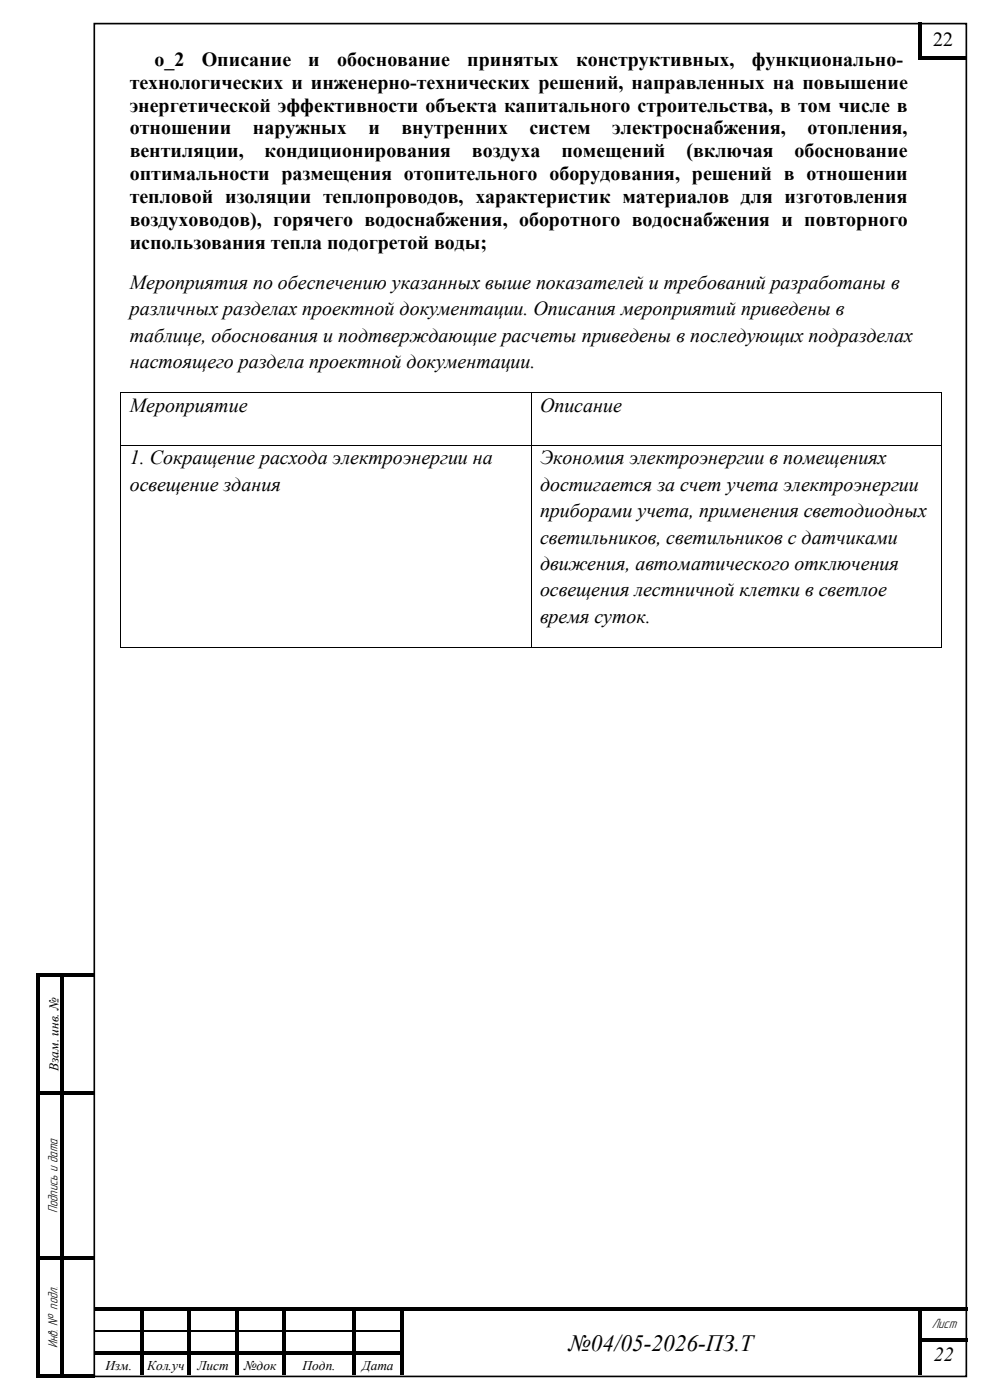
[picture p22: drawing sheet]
<svg xmlns="http://www.w3.org/2000/svg" width="210mm" height="297mm" viewBox="0 0 210 297" stroke-linecap="round" stroke-linejoin="round" font-family="sans-serif">
<defs><g id="words">
<text font-size="5" x="120.6" y="286.6">№04/05-2026-ПЗ.Т</text>
<g font-size="4.2">
<text x="198" y="9.8">22</text>
<text x="32.8" y="13.9">о_2</text>
<text x="42.8" y="13.9">Описание</text>
<text x="65.4" y="13.9">и</text>
<text x="71.5" y="13.9">обоснование</text>
<text x="99.1" y="13.9">принятых</text>
<text x="122.2" y="13.9">конструктивных,</text>
<text x="159.5" y="13.9">функционально-</text>
<text x="27.5" y="18.8">технологических и инженерно-технических решений, направленных на повышение</text>
<text x="27.5" y="23.7">энергетической эффективности объекта капитального строительства, в том числе в</text>
<text x="27.5" y="28.5">отношении</text>
<text x="53.6" y="28.5">наружных</text>
<text x="78.1" y="28.5">и</text>
<text x="85.2" y="28.5">внутренних</text>
<text x="112.3" y="28.5">систем</text>
<text x="129.9" y="28.5">электроснабжения,</text>
<text x="171.3" y="28.5">отопления,</text>
<text x="27.5" y="33.4">вентиляции,</text>
<text x="56.1" y="33.4">кондиционирования</text>
<text x="100.1" y="33.4">воздуха</text>
<text x="119.1" y="33.4">помещений</text>
<text x="145.6" y="33.4">(включая</text>
<text x="168.6" y="33.4">обоснование</text>
<text x="27.5" y="38.3">оптимальности размещения отопительного оборудования, решений в отношении</text>
<text x="27.5" y="43.1">тепловой изоляции теплопроводов, характеристик материалов для изготовления</text>
<text x="27.5" y="48">воздуховодов), горячего водоснабжения, оборотного водоснабжения и повторного</text>
<text x="27.5" y="52.9">использования тепла подогретой воды;</text>
<text x="27.5" y="61.3">Мероприятия по обеспечению указанных выше показателей и требований разработаны в</text>
<text x="27.5" y="66.9">различных разделах проектной документации. Описания мероприятий приведены в</text>
<text x="27.5" y="72.5">таблице, обоснования и подтверждающие расчеты приведены в последующих подразделах</text>
<text x="27.5" y="78.1">настоящего раздела проектной документации.</text>
<text x="27.5" y="87.4">Мероприятие</text>
<text x="114.6" y="87.4">Описание</text>
<text x="27.5" y="98.5">1. Сокращение расхода электроэнергии на</text>
<text x="114.6" y="98.5">Экономия электроэнергии в помещениях</text>
<text x="27.5" y="104.1">освещение здания</text>
<text x="114.6" y="104.1">достигается за счет учета электроэнергии</text>
<text x="114.6" y="109.7">приборами учета, применения светодиодных</text>
<text x="114.6" y="115.3">светильников, светильников с датчиками</text>
<text x="114.6" y="120.9">движения, автоматического отключения</text>
<text x="114.6" y="126.5">освещения лестничной клетки в светлое</text>
<text x="114.6" y="132.1">время суток.</text>
<text x="198.1" y="288.7">22</text>
</g>
<g font-size="3">
<text x="12.2" y="257.3" transform="rotate(-90 12.2 257.3)">Подпись и дата</text>
<text x="197.7" y="281.8">Лист</text>
<text x="12.2" y="285.9" transform="rotate(-90 12.2 285.9)">Инв. № подл.</text>
</g>
<g font-size="2.8">
<text x="12.4" y="227.2" transform="rotate(-90 12.4 227.2)">Взам. инв. №</text>
<text x="22.4" y="290.7">Изм.</text>
<text x="31.2" y="290.7">Кол.уч</text>
<text x="41.9" y="290.7">Лист</text>
<text x="51.8" y="290.7">№док</text>
<text x="64.2" y="290.7">Подп.</text>
<text x="76.8" y="290.7">Дата</text>
</g>
</g></defs>
<path d="M20 5h185v287h-185z" fill="none" stroke="#000" stroke-width=".35"/>
<g fill="#000">
<path d="M194.7 4.8h.8v7.1h-.8zM194.7 11.9h.8v.7h-.8zM195.5 11.9h9.6v.7h-9.6zM25.5 83.3h.2v.1h-.2zM25.5 94.4h.2v.2h-.2zM112.6 83.3h.1v.1h-.1zM112.6 94.4h.1v.2h-.1zM199.6 83.3h.2v.1h-.2zM199.6 94.4h.2v.2h-.2zM25.5 137.3h.2v.2h-.2zM112.6 137.3h.1v.2h-.1zM199.6 137.3h.2v.2h-.2z"/>
<path d="M7.7 206.5h.8v.8h-.8zM8.5 206.5h4.2v.8h-4.2zM12.7 207.3h.8zM12.7 206.5h.8v.8h-.8zM13.5 206.5h6.6v.8h-6.6zM20.2 277.2h9.6v.8h-9.6zM29.8 278h.8zM29.8 277.2h.8v.8h-.8zM30.6 277.2h9.2v.8h-9.2zM39.8 278h.8zM39.8 277.2h.8v.8h-.8zM40.6 277.2h9.2v.8h-9.2z"/>
<path d="M49.8 278h.8zM49.8 277.2h.8v.8h-.8zM50.6 277.2h9.2v.8h-9.2zM59.8 278h.8zM59.8 277.2h.8v.8h-.8zM60.6 277.2h14.2v.8h-14.2zM74.8 278h.8zM74.8 277.2h.8v.8h-.8zM75.6 277.2h9.2v.8h-9.2zM84.8 278h.8zM84.8 277.2h.8v.8h-.8zM85.6 277.2h109.3v.8h-109.3z"/>
<path d="M194.9 278h.7zM194.9 277.2h.7v.8h-.7zM195.6 277.2h9.6v.8h-9.6zM7.7 291.6h.8v.8h-.8zM8.5 291.6h4.2v.8h-4.2zM12.7 291.6h.8v.8h-.8zM13.5 291.6h6.6v.8h-6.6zM29.8 287.5h.8v4.2h-.8zM39.8 287.5h.8v4.2h-.8zM49.8 287.5h.8v4.2h-.8zM59.8 287.5h.8v4.2h-.8zM74.8 287.5h.8v4.2h-.8z"/>
<path d="M84.8 287.5h.8v4.2h-.8zM194.9 287.5h.7v4.2h-.7z"/>
</g>
<g fill="#000">
<path d="M7.7 207.3h.8v24.3h-.8z" fill-rule="evenodd"/>
<path d="M7.7 231.6h.8v.8h-.8z" fill-rule="evenodd"/>
<path d="M8.5 231.6h4.2v.7h-4.2z" fill-rule="evenodd"/>
<path d="M12.7 207.3h.8v24.3h-.8z" fill-rule="evenodd"/>
<path d="M12.7 231.6h.8v.8h-.8z" fill-rule="evenodd"/>
<path d="M13.5 231.6h6.6v.7h-6.6z" fill-rule="evenodd"/>
<path d="M7.7 232.4h.8v34.2h-.8z" fill-rule="evenodd"/>
<path d="M7.7 266.6h.8v.8h-.8z" fill-rule="evenodd"/>
<path d="M8.5 266.6h4.2v.7h-4.2z" fill-rule="evenodd"/>
<path d="M12.7 232.4h.8v34.2h-.8z" fill-rule="evenodd"/>
<path d="M12.7 266.6h.8v.8h-.8z" fill-rule="evenodd"/>
<path d="M13.5 266.6h6.6v.7h-6.6z" fill-rule="evenodd"/>
<path d="M7.7 267.4h.8v24.2h-.8z" fill-rule="evenodd"/>
<path d="M12.7 267.4h.8v24.2h-.8z" fill-rule="evenodd"/>
<path d="M20.2 286.7h9.6v.8h-9.6z" fill-rule="evenodd"/>
<path d="M29.8 278h.8v4.2h-.8z" fill-rule="evenodd"/>
<path d="M29.8 282.2h.8v.8h-.8z" fill-rule="evenodd"/>
<path d="M29.8 283h.8v1h-.8z" fill-rule="evenodd"/>
<path d="M29.8 284h.8v.8h-.8z" fill-rule="evenodd"/>
<path d="M29.8 284.8h.8v1.9h-.8z" fill-rule="evenodd"/>
<path d="M29.8 286.7h.8v.8h-.8z" fill-rule="evenodd"/>
<path d="M30.6 286.7h9.2v.8h-9.2z" fill-rule="evenodd"/>
<path d="M39.8 278h.8v4.2h-.8z" fill-rule="evenodd"/>
<path d="M39.8 282.2h.8v.8h-.8z" fill-rule="evenodd"/>
<path d="M39.8 283h.8v1h-.8z" fill-rule="evenodd"/>
<path d="M39.8 284h.8v.8h-.8z" fill-rule="evenodd"/>
<path d="M39.8 284.8h.8v1.9h-.8z" fill-rule="evenodd"/>
<path d="M39.8 286.7h.8v.8h-.8z" fill-rule="evenodd"/>
<path d="M40.6 286.7h9.2v.8h-9.2z" fill-rule="evenodd"/>
<path d="M49.8 278h.8v4.2h-.8z" fill-rule="evenodd"/>
<path d="M49.8 282.2h.8v.8h-.8z" fill-rule="evenodd"/>
<path d="M49.8 283h.8v1h-.8z" fill-rule="evenodd"/>
<path d="M49.8 284h.8v.8h-.8z" fill-rule="evenodd"/>
<path d="M49.8 284.8h.8v1.9h-.8z" fill-rule="evenodd"/>
<path d="M49.8 286.7h.8v.8h-.8z" fill-rule="evenodd"/>
<path d="M50.6 286.7h9.2v.8h-9.2z" fill-rule="evenodd"/>
<path d="M59.8 278h.8v4.2h-.8z" fill-rule="evenodd"/>
<path d="M59.8 282.2h.8v.8h-.8z" fill-rule="evenodd"/>
<path d="M59.8 283h.8v1h-.8z" fill-rule="evenodd"/>
<path d="M59.8 284h.8v.8h-.8z" fill-rule="evenodd"/>
<path d="M59.8 284.8h.8v1.9h-.8z" fill-rule="evenodd"/>
<path d="M59.8 286.7h.8v.8h-.8z" fill-rule="evenodd"/>
<path d="M60.6 286.7h14.2v.8h-14.2z" fill-rule="evenodd"/>
<path d="M74.8 278h.8v4.2h-.8z" fill-rule="evenodd"/>
<path d="M74.8 282.2h.8v.8h-.8z" fill-rule="evenodd"/>
<path d="M74.8 283h.8v1h-.8z" fill-rule="evenodd"/>
<path d="M74.8 284h.8v.8h-.8z" fill-rule="evenodd"/>
<path d="M74.8 284.8h.8v1.9h-.8z" fill-rule="evenodd"/>
<path d="M74.8 286.7h.8v.8h-.8z" fill-rule="evenodd"/>
<path d="M75.6 286.7h9.2v.8h-9.2z" fill-rule="evenodd"/>
<path d="M84.8 278h.8v4.2h-.8z" fill-rule="evenodd"/>
<path d="M84.8 282.2h.8v.8h-.8z" fill-rule="evenodd"/>
<path d="M84.8 283h.8v1h-.8z" fill-rule="evenodd"/>
<path d="M84.8 284h.8v.8h-.8z" fill-rule="evenodd"/>
<path d="M84.8 284.8h.8v1.9h-.8z" fill-rule="evenodd"/>
<path d="M84.8 286.7h.8v.8h-.8z" fill-rule="evenodd"/>
<path d="M194.9 278h.7v4.2h-.7z" fill-rule="evenodd"/>
<path d="M194.9 282.2h.7v.8h-.7z" fill-rule="evenodd"/>
<path d="M194.9 283h.7v1h-.7z" fill-rule="evenodd"/>
<path d="M194.9 284h.7v.8h-.7z" fill-rule="evenodd"/>
<path d="M194.9 284.8h.7v1.9h-.7z" fill-rule="evenodd"/>
<path d="M194.9 286.7h.7v.8h-.7z" fill-rule="evenodd"/>
<path d="M195.6 284h9.6v.7h-9.6z" fill-rule="evenodd"/>
</g>
<path d="M20.2 282.4h9.6M30.6 282.4h9.2M40.6 282.4h9.2M50.6 282.4h9.2M60.6 282.4h14.2M75.6 282.4h9.2" fill="none" stroke="#000" stroke-width=".25"/>
<path d="M25.6 83.4v11M25.6 94.6v42.7M25.7 83.4h86.9M25.7 94.5h86.9M112.6 83.4v11M112.6 94.6v42.7M112.7 83.4h86.9M112.7 94.5h86.9M199.7 83.4v11M199.7 94.6v42.7M25.7 137.4h86.9M112.7 137.4h86.9" fill="none" stroke="#000" stroke-width=".21"/>
<use href="#words"/>
</svg>
